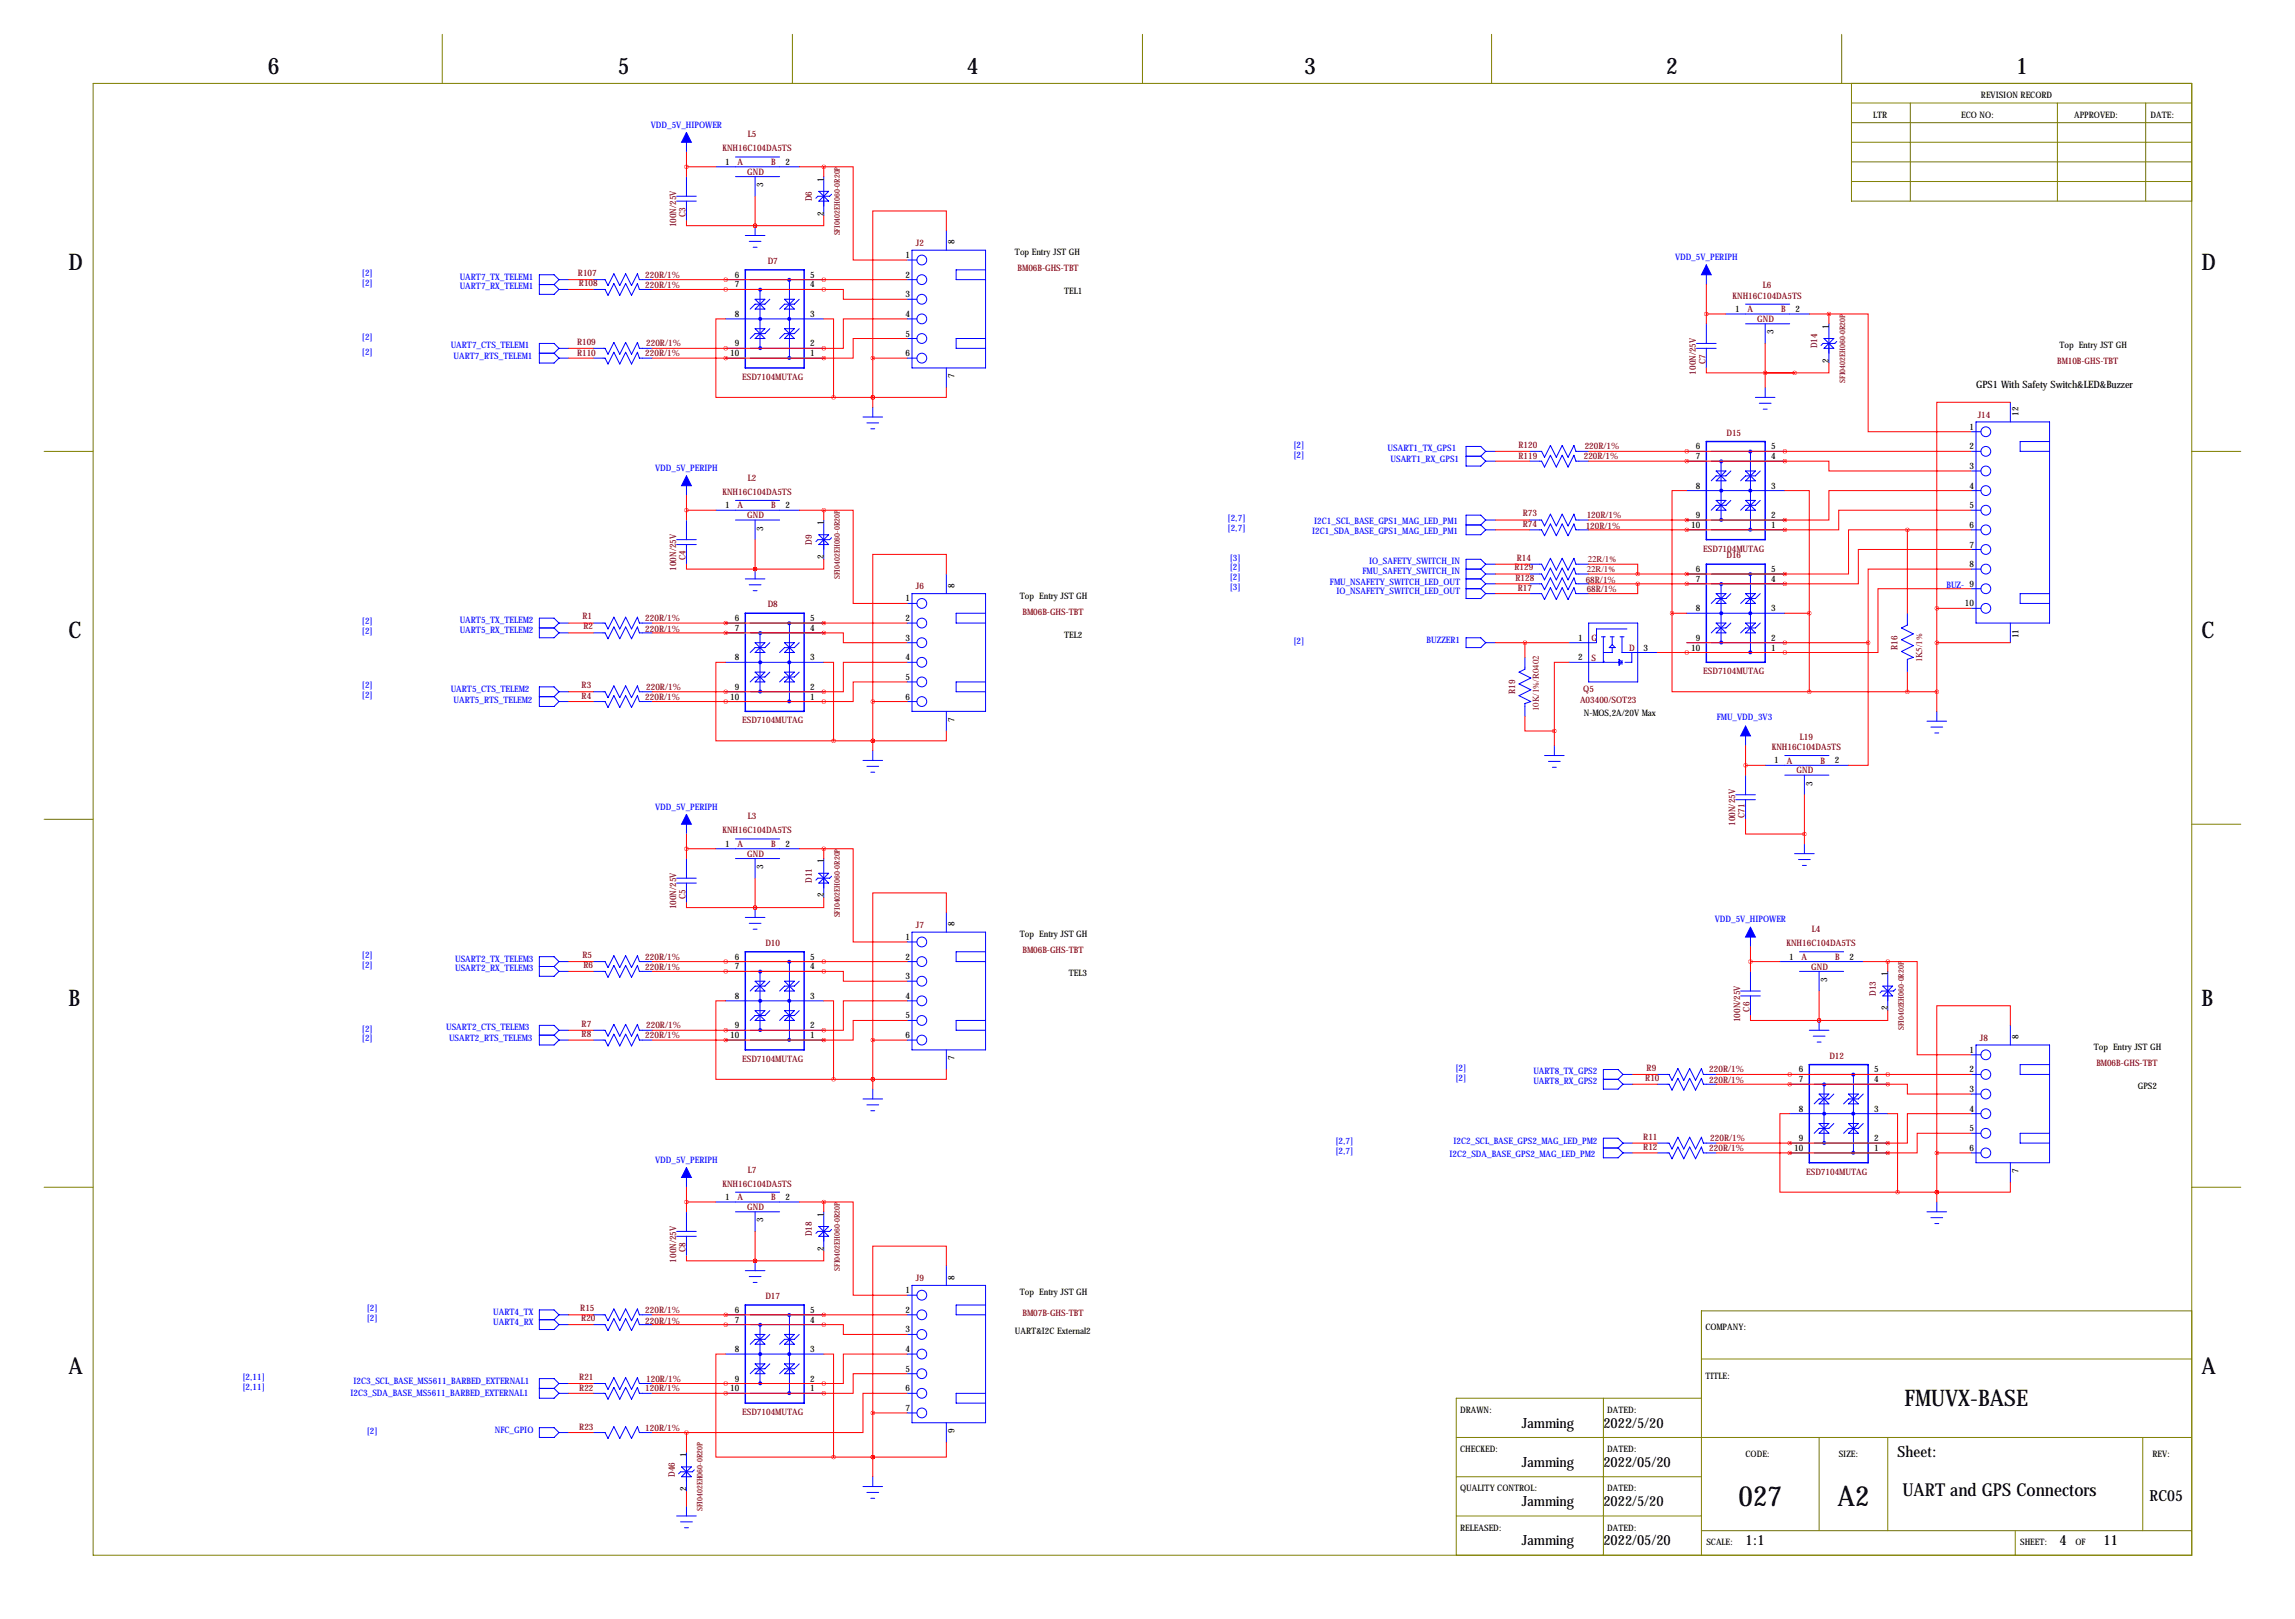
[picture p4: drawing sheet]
<svg xmlns="http://www.w3.org/2000/svg" width="594mm" height="419mm" viewBox="0 0 594 419" stroke-linecap="round" stroke-linejoin="round" font-family="sans-serif">
<defs><g id="words">
<g font-size="7.3">
<text x="450.3" y="389.9">027</text>
<text x="475.9" y="389.9">A2</text>
</g>
<g font-size="5.9">
<text x="69.3" y="19.1">6</text>
<text x="160" y="19.1">5</text>
<text x="250.4" y="19.1">4</text>
<text x="337.8" y="19.1">3</text>
<text x="431.5" y="19.1">2</text>
<text x="522.2" y="19.1">1</text>
<text x="17.8" y="69.9">D</text>
<text x="570.2" y="69.9">D</text>
<text x="17.8" y="165.1">C</text>
<text x="570.2" y="165.1">C</text>
<text x="17.8" y="260.4">B</text>
<text x="570.2" y="260.4">B</text>
<text x="17.8" y="355.6">A</text>
<text x="570.2" y="355.6">A</text>
<text x="493.3" y="364">FMUVX-BASE</text>
</g>
<text font-size="4.6" x="492.8" y="387.3">UART and GPS Connectors</text>
<g font-size="4">
<text x="491.5" y="377.2">Sheet:</text>
<text x="556.8" y="388.5">RC05</text>
</g>
<g font-size="3.6">
<text x="394.2" y="369.6">Jamming</text>
<text x="415.3" y="369.6">2022/5/20</text>
<text x="394.2" y="379.7">Jamming</text>
<text x="415.3" y="379.7">2022/05/20</text>
<text x="394.2" y="389.9">Jamming</text>
<text x="415.3" y="389.9">2022/5/20</text>
<text x="394.2" y="400.1">Jamming</text>
<text x="415.3" y="400.1">2022/05/20</text>
<text x="452.1" y="400.1">1:1</text>
<text x="533.4" y="400.1">4</text>
<text x="544.8" y="400.1">11</text>
</g>
<text font-size="2.6" x="511.8" y="100.3">GPS1 With Safety Switch&amp;LED&amp;Buzzer</text>
<g font-size="2.3">
<text x="513.1" y="25.4">REVISION RECORD</text>
<text x="485.1" y="30.5">LTR</text>
<text x="508" y="30.5">ECO NO:</text>
<text x="537.2" y="30.5">APPROVED:</text>
<text x="557" y="30.5">DATE:</text>
<text x="187.8" y="42.7">1</text>
<text x="203.5" y="42.7">2</text>
<text x="213.4" y="47" transform="rotate(-90 213.4 47)">1</text>
<text x="197.7" y="48.4" transform="rotate(-90 197.7 48.4)">3</text>
<text x="213.4" y="55.8" transform="rotate(-90 213.4 55.8)">2</text>
<text x="247.2" y="63.2" transform="rotate(-90 247.2 63.2)">8</text>
<text x="190.3" y="71.9">6</text>
<text x="209.8" y="71.9">5</text>
<text x="234.5" y="66.8">1</text>
<text x="234.5" y="71.9">2</text>
<text x="262.9" y="66">Top Entry JST GH</text>
<text x="190.3" y="74.4">7</text>
<text x="209.8" y="74.4">4</text>
<text x="234.5" y="77">3</text>
<text x="275.6" y="76.2">TEL1</text>
<text x="190.3" y="82">8</text>
<text x="209.8" y="82">3</text>
<text x="234.5" y="82">4</text>
<text x="449.4" y="80.8">1</text>
<text x="465.1" y="80.8">2</text>
<text x="190.3" y="89.7">9</text>
<text x="209.8" y="89.7">2</text>
<text x="234.5" y="87.1">5</text>
<text x="459.3" y="86.5" transform="rotate(-90 459.3 86.5)">3</text>
<text x="473.7" y="85.1" transform="rotate(-90 473.7 85.1)">1</text>
<text x="189.1" y="92.2">10</text>
<text x="209.8" y="92.2">1</text>
<text x="234.5" y="92.2">6</text>
<text x="473.7" y="93.9" transform="rotate(-90 473.7 93.9)">2</text>
<text x="533.4" y="90.2">Top Entry JST GH</text>
<text x="247.2" y="98" transform="rotate(-90 247.2 98)">7</text>
<text x="522.8" y="107.7" transform="rotate(-90 522.8 107.7)">12</text>
<text x="510.1" y="111.3">1</text>
<text x="439.2" y="116.3">6</text>
<text x="439.2" y="118.9">7</text>
<text x="458.7" y="118.9">4</text>
<text x="458.7" y="116.3">5</text>
<text x="510.1" y="116.3">2</text>
<text x="510.1" y="121.4">3</text>
<text x="187.8" y="131.6">1</text>
<text x="203.5" y="131.6">2</text>
<text x="439.2" y="126.5">8</text>
<text x="458.7" y="126.5">3</text>
<text x="510.1" y="126.5">4</text>
<text x="510.1" y="131.6">5</text>
<text x="197.7" y="137.3" transform="rotate(-90 197.7 137.3)">3</text>
<text x="213.4" y="135.9" transform="rotate(-90 213.4 135.9)">1</text>
<text x="438.1" y="136.7">10</text>
<text x="439.2" y="134.1">9</text>
<text x="458.7" y="136.7">1</text>
<text x="458.7" y="134.1">2</text>
<text x="510.1" y="136.7">6</text>
<text x="510.1" y="141.7">7</text>
<text x="213.4" y="144.7" transform="rotate(-90 213.4 144.7)">2</text>
<text x="439.2" y="148.1">6</text>
<text x="458.7" y="148.1">5</text>
<text x="510.1" y="146.8">8</text>
<text x="234.5" y="155.7">1</text>
<text x="247.2" y="152.1" transform="rotate(-90 247.2 152.1)">8</text>
<text x="264.2" y="154.9">Top Entry JST GH</text>
<text x="439.2" y="150.6">7</text>
<text x="458.7" y="150.6">4</text>
<text x="190.3" y="160.8">6</text>
<text x="209.8" y="160.8">5</text>
<text x="234.5" y="160.8">2</text>
<text x="439.2" y="158.2">8</text>
<text x="458.7" y="158.2">3</text>
<text x="508.9" y="157">10</text>
<text x="190.3" y="163.3">7</text>
<text x="209.8" y="163.3">4</text>
<text x="234.5" y="165.9">3</text>
<text x="275.6" y="165.1">TEL2</text>
<text x="408.8" y="165.9">1</text>
<text x="439.2" y="165.9">9</text>
<text x="458.7" y="165.9">2</text>
<text x="522.8" y="165.2" transform="rotate(-90 522.8 165.2)">11</text>
<text x="190.3" y="170.9">8</text>
<text x="209.8" y="170.9">3</text>
<text x="234.5" y="170.9">4</text>
<text x="408.8" y="170.9">2</text>
<text x="425.7" y="168.4">3</text>
<text x="438.1" y="168.4">10</text>
<text x="458.7" y="168.4">1</text>
<text x="190.3" y="178.6">9</text>
<text x="209.8" y="178.6">2</text>
<text x="234.5" y="176">5</text>
<text x="189.1" y="181.1">10</text>
<text x="209.8" y="181.1">1</text>
<text x="234.5" y="181.1">6</text>
<text x="410.2" y="185.4">N-MOS,2A/20V Max</text>
<text x="247.2" y="186.9" transform="rotate(-90 247.2 186.9)">7</text>
<text x="459.6" y="197.6">1</text>
<text x="475.2" y="197.6">2</text>
<text x="469.5" y="203.4" transform="rotate(-90 469.5 203.4)">3</text>
<text x="187.8" y="219.2">1</text>
<text x="203.5" y="219.2">2</text>
<text x="197.7" y="225" transform="rotate(-90 197.7 225)">3</text>
<text x="213.4" y="223.5" transform="rotate(-90 213.4 223.5)">1</text>
<text x="213.4" y="232.3" transform="rotate(-90 213.4 232.3)">2</text>
<text x="247.2" y="239.8" transform="rotate(-90 247.2 239.8)">8</text>
<text x="234.5" y="243.3">1</text>
<text x="264.2" y="242.6">Top Entry JST GH</text>
<text x="190.3" y="248.4">6</text>
<text x="190.3" y="251">7</text>
<text x="209.8" y="251">4</text>
<text x="209.8" y="248.4">5</text>
<text x="234.5" y="248.4">2</text>
<text x="463.4" y="248.4">1</text>
<text x="479" y="248.4">2</text>
<text x="234.5" y="253.5">3</text>
<text x="276.9" y="252.7">TEL3</text>
<text x="473.3" y="254.2" transform="rotate(-90 473.3 254.2)">3</text>
<text x="489" y="252.7" transform="rotate(-90 489 252.7)">1</text>
<text x="190.3" y="258.6">8</text>
<text x="209.8" y="258.6">3</text>
<text x="234.5" y="258.6">4</text>
<text x="234.5" y="263.7">5</text>
<text x="489" y="261.5" transform="rotate(-90 489 261.5)">2</text>
<text x="189.1" y="268.7">10</text>
<text x="190.3" y="266.2">9</text>
<text x="209.8" y="268.7">1</text>
<text x="209.8" y="266.2">2</text>
<text x="234.5" y="268.7">6</text>
<text x="522.8" y="269" transform="rotate(-90 522.8 269)">8</text>
<text x="247.2" y="274.5" transform="rotate(-90 247.2 274.5)">7</text>
<text x="510.1" y="272.5">1</text>
<text x="542.3" y="271.8">Top Entry JST GH</text>
<text x="465.9" y="277.6">6</text>
<text x="465.9" y="280.2">7</text>
<text x="485.4" y="280.2">4</text>
<text x="485.4" y="277.6">5</text>
<text x="510.1" y="277.6">2</text>
<text x="553.7" y="281.9">GPS2</text>
<text x="465.9" y="287.8">8</text>
<text x="485.4" y="287.8">3</text>
<text x="510.1" y="282.7">3</text>
<text x="510.1" y="287.8">4</text>
<text x="510.1" y="292.9">5</text>
<text x="464.7" y="297.9">10</text>
<text x="465.9" y="295.4">9</text>
<text x="485.4" y="297.9">1</text>
<text x="485.4" y="295.4">2</text>
<text x="510.1" y="297.9">6</text>
<text x="522.8" y="303.7" transform="rotate(-90 522.8 303.7)">7</text>
<text x="187.8" y="310.6">1</text>
<text x="203.5" y="310.6">2</text>
<text x="197.7" y="316.4" transform="rotate(-90 197.7 316.4)">3</text>
<text x="213.4" y="315" transform="rotate(-90 213.4 315)">1</text>
<text x="213.4" y="323.8" transform="rotate(-90 213.4 323.8)">2</text>
<text x="234.5" y="334.8">1</text>
<text x="247.2" y="331.2" transform="rotate(-90 247.2 331.2)">8</text>
<text x="264.2" y="335.3">Top Entry JST GH</text>
<text x="190.3" y="339.9">6</text>
<text x="209.8" y="339.9">5</text>
<text x="234.5" y="339.9">2</text>
<text x="190.3" y="342.4">7</text>
<text x="209.8" y="342.4">4</text>
<text x="234.5" y="344.9">3</text>
<text x="262.9" y="345.4">UART&amp;I2C External2</text>
<text x="441.7" y="344.2">COMPANY:</text>
<text x="190.3" y="350">8</text>
<text x="209.8" y="350">3</text>
<text x="234.5" y="350">4</text>
<text x="190.3" y="357.6">9</text>
<text x="209.8" y="357.6">2</text>
<text x="234.5" y="355.1">5</text>
<text x="441.7" y="356.9">TITLE:</text>
<text x="189.1" y="360.2">10</text>
<text x="209.8" y="360.2">1</text>
<text x="234.5" y="360.2">6</text>
<text x="234.5" y="365.3">7</text>
<text x="378.2" y="365.8">DRAWN:</text>
<text x="416.3" y="365.8">DATED:</text>
<text x="247.2" y="371" transform="rotate(-90 247.2 371)">9</text>
<text x="177.8" y="377.2" transform="rotate(-90 177.8 377.2)">1</text>
<text x="378.2" y="375.9">CHECKED:</text>
<text x="416.3" y="375.9">DATED:</text>
<text x="452.1" y="377.2">CODE:</text>
<text x="476.3" y="377.2">SIZE:</text>
<text x="557.5" y="377.2">REV:</text>
<text x="177.8" y="386" transform="rotate(-90 177.8 386)">2</text>
<text x="378.2" y="386.1">QUALITY CONTROL:</text>
<text x="416.3" y="386.1">DATED:</text>
<text x="378.2" y="396.2">RELEASED:</text>
<text x="416.3" y="396.2">DATED:</text>
<text x="442" y="400">SCALE:</text>
<text x="523.2" y="400">SHEET:</text>
<text x="537.6" y="400">OF</text>
</g>
<g font-size="2.3" fill="#00f">
<text x="168.6" y="33">VDD_5V_HIPOWER</text>
<text x="93.8" y="71.5">[2]</text>
<text x="433.9" y="67.3">VDD_5V_PERIPH</text>
<text x="93.8" y="74">[2]</text>
<text x="119.1" y="72.4">UART7_TX_TELEM1</text>
<text x="119.1" y="74.9">UART7_RX_TELEM1</text>
<text x="93.8" y="88">[2]</text>
<text x="93.8" y="91.8">[2]</text>
<text x="116.7" y="90.2">UART7_CTS_TELEM1</text>
<text x="117.5" y="93">UART7_RTS_TELEM1</text>
<text x="335.1" y="115.9">[2]</text>
<text x="335.1" y="118.5">[2]</text>
<text x="359.4" y="116.8">USART1_TX_GPS1</text>
<text x="360.2" y="119.6">USART1_RX_GPS1</text>
<text x="169.7" y="121.9">VDD_5V_PERIPH</text>
<text x="318" y="135">[2,7]</text>
<text x="318" y="137.5">[2,7]</text>
<text x="340.4" y="135.6">I2C1_SCL_BASE_GPS1_MAG_LED_PM1</text>
<text x="339.9" y="138.2">I2C1_SDA_BASE_GPS1_MAG_LED_PM1</text>
<text x="318.5" y="145.1">[3]</text>
<text x="318.5" y="147.7">[2]</text>
<text x="352.9" y="148.6">FMU_SAFETY_SWITCH_IN</text>
<text x="354.6" y="146.1">IO_SAFETY_SWITCH_IN</text>
<text x="318.5" y="152.7">[3]</text>
<text x="318.5" y="150.2">[2]</text>
<text x="344.5" y="151.4">FMU_NSAFETY_SWITCH_LED_OUT</text>
<text x="346.2" y="153.7">IO_NSAFETY_SWITCH_LED_OUT</text>
<text x="504.1" y="152.1">BUZ- 9</text>
<text x="93.8" y="161.6">[2]</text>
<text x="119.1" y="161.3">UART5_TX_TELEM2</text>
<text x="93.8" y="164.2">[2]</text>
<text x="119.1" y="163.8">UART5_RX_TELEM2</text>
<text x="335.1" y="166.7">[2]</text>
<text x="369.5" y="166.4">BUZZER1</text>
<text x="93.8" y="178.1">[2]</text>
<text x="116.7" y="179.1">UART5_CTS_TELEM2</text>
<text x="93.8" y="180.7">[2]</text>
<text x="117.5" y="181.9">UART5_RTS_TELEM2</text>
<text x="444.7" y="186.4">FMU_VDD_3V3</text>
<text x="169.7" y="209.5">VDD_5V_PERIPH</text>
<text x="444.2" y="238.8">VDD_5V_HIPOWER</text>
<text x="93.8" y="248">[2]</text>
<text x="93.8" y="250.5">[2]</text>
<text x="117.9" y="248.9">USART2_TX_TELEM3</text>
<text x="117.9" y="251.5">USART2_RX_TELEM3</text>
<text x="93.8" y="267">[2]</text>
<text x="93.8" y="269.6">[2]</text>
<text x="115.5" y="266.7">USART2_CTS_TELEM3</text>
<text x="116.3" y="269.5">USART2_RTS_TELEM3</text>
<text x="377" y="277.2">[2]</text>
<text x="377" y="279.7">[2]</text>
<text x="397.2" y="278.1">UART8_TX_GPS2</text>
<text x="397.2" y="280.7">UART8_RX_GPS2</text>
<text x="345.9" y="296.3">[2,7]</text>
<text x="345.9" y="298.8">[2,7]</text>
<text x="375.4" y="299.5">I2C2_SDA_BASE_GPS2_MAG_LED_PM2</text>
<text x="376.5" y="296.2">I2C2_SCL_BASE_GPS2_MAG_LED_PM2</text>
<text x="169.7" y="301">VDD_5V_PERIPH</text>
<text x="95" y="339.4">[2]</text>
<text x="95" y="342">[2]</text>
<text x="127.8" y="340.4">UART4_TX</text>
<text x="127.8" y="342.9">UART4_RX</text>
<text x="62.8" y="357.2">[2,11]</text>
<text x="62.8" y="359.8">[2,11]</text>
<text x="91.6" y="358.1">I2C3_SCL_BASE_MS5611_BARBED_EXTERNAL1</text>
<text x="90.8" y="361.4">I2C3_SDA_BASE_MS5611_BARBED_EXTERNAL1</text>
<text x="95" y="371.2">[2]</text>
<text x="128.2" y="370.8">NFC_GPIO</text>
</g>
<g font-size="2.3" fill="#800000">
<text x="193.7" y="35.6">L5</text>
<text x="187.1" y="39.2">KNH16C104DA5TS</text>
<text x="191" y="42.7">A</text>
<text x="193.5" y="45.3">GND</text>
<text x="199.7" y="42.7">B</text>
<text x="210.3" y="52.1" transform="rotate(-90 210.3 52.1)">D6</text>
<text x="175.1" y="58.8" transform="rotate(-90 175.1 58.8)">100N/25V</text>
<text x="177.5" y="56.1" transform="rotate(-90 177.5 56.1)">C3</text>
<text x="237.2" y="63.7">J2</text>
<text x="149.7" y="71.5">R107</text>
<text x="167.1" y="71.9">220R/1%</text>
<text x="198.8" y="68.3">D7</text>
<text x="263.6" y="70.2">BM06B-GHS-TBT</text>
<text x="150" y="74">R108</text>
<text x="167.1" y="74.7">220R/1%</text>
<text x="448.7" y="77.3">KNH16C104DA5TS</text>
<text x="456.6" y="74.7">L6</text>
<text x="452.6" y="80.8">A</text>
<text x="455.2" y="83.4">GND</text>
<text x="461.3" y="80.8">B</text>
<text x="149.5" y="89.2">R109</text>
<text x="167.4" y="89.7">220R/1%</text>
<text x="149.5" y="92">R110</text>
<text x="167.1" y="92.2">220R/1%</text>
<text x="441.7" y="94.2" transform="rotate(-90 441.7 94.2)">C7</text>
<text x="470.7" y="90.2" transform="rotate(-90 470.7 90.2)">D14</text>
<text x="532.8" y="94.3">BM10B-GHS-TBT</text>
<text x="192.2" y="98.4">ESD7104MUTAG</text>
<text x="439.3" y="96.9" transform="rotate(-90 439.3 96.9)">100N/25V</text>
<text x="447.2" y="112.8">D15</text>
<text x="512.2" y="108.1">J14</text>
<text x="393.3" y="118.7">R119</text>
<text x="393.3" y="115.9">R120</text>
<text x="410.2" y="118.9">220R/1%</text>
<text x="410.5" y="116.3">220R/1%</text>
<text x="193.7" y="124.5">L2</text>
<text x="187.1" y="128.1">KNH16C104DA5TS</text>
<text x="191" y="131.6">A</text>
<text x="199.7" y="131.6">B</text>
<text x="193.5" y="134.2">GND</text>
<text x="394.4" y="133.7">R73</text>
<text x="394.4" y="136.5">R74</text>
<text x="410.7" y="136.9">120R/1%</text>
<text x="411" y="134.1">120R/1%</text>
<text x="210.3" y="141" transform="rotate(-90 210.3 141)">D9</text>
<text x="441.2" y="142.8">ESD7104MUTAG</text>
<text x="175.1" y="147.7" transform="rotate(-90 175.1 147.7)">100N/25V</text>
<text x="177.5" y="145" transform="rotate(-90 177.5 145)">C4</text>
<text x="392.3" y="147.7">R129</text>
<text x="392.9" y="145.1">R14</text>
<text x="411" y="148.1">22R/1%</text>
<text x="411.2" y="145.5">22R/1%</text>
<text x="447.2" y="144.5">D16</text>
<text x="237.2" y="152.6">J6</text>
<text x="392.5" y="150.5">R128</text>
<text x="393.1" y="153">R17</text>
<text x="410.7" y="150.9">68R/1%</text>
<text x="411" y="153.2">68R/1%</text>
<text x="150.9" y="160.4">R1</text>
<text x="167.1" y="160.8">220R/1%</text>
<text x="198.8" y="157.2">D8</text>
<text x="264.9" y="159.1">BM06B-GHS-TBT</text>
<text x="151.1" y="162.9">R2</text>
<text x="167.1" y="163.6">220R/1%</text>
<text x="412.2" y="165.9">G</text>
<text x="412.2" y="171">S</text>
<text x="422" y="168.4">D</text>
<text x="491.5" y="168.2" transform="rotate(-90 491.5 168.2)">R16</text>
<text x="497.9" y="171.5" transform="rotate(-90 497.9 171.5)">1K5/1%</text>
<text x="150.6" y="178.1">R3</text>
<text x="167.4" y="178.6">220R/1%</text>
<text x="392.4" y="179.6" transform="rotate(-90 392.4 179.6)">R19</text>
<text x="410.1" y="179.1">Q5</text>
<text x="441.2" y="174.6">ESD7104MUTAG</text>
<text x="150.6" y="180.9">R4</text>
<text x="167.1" y="181.1">220R/1%</text>
<text x="398.6" y="184.1" transform="rotate(-90 398.6 184.1)">10K/1%/R0402</text>
<text x="409.2" y="182">A03400/SOT23</text>
<text x="192.2" y="187.3">ESD7104MUTAG</text>
<text x="466.2" y="191.5">L19</text>
<text x="458.9" y="194.1">KNH16C104DA5TS</text>
<text x="462.8" y="197.7">A</text>
<text x="471.5" y="197.7">B</text>
<text x="465.3" y="200.2">GND</text>
<text x="187.1" y="215.7">KNH16C104DA5TS</text>
<text x="193.7" y="212.1">L3</text>
<text x="449.4" y="213.8" transform="rotate(-90 449.4 213.8)">100N/25V</text>
<text x="451.9" y="211.6" transform="rotate(-90 451.9 211.6)">C71</text>
<text x="191" y="219.2">A</text>
<text x="193.5" y="221.8">GND</text>
<text x="199.7" y="219.2">B</text>
<text x="177.5" y="232.6" transform="rotate(-90 177.5 232.6)">C5</text>
<text x="210.3" y="228.6" transform="rotate(-90 210.3 228.6)">D11</text>
<text x="175.1" y="235.4" transform="rotate(-90 175.1 235.4)">100N/25V</text>
<text x="198.2" y="244.9">D10</text>
<text x="237.2" y="240.2">J7</text>
<text x="462.7" y="244.9">KNH16C104DA5TS</text>
<text x="469.3" y="241.3">L4</text>
<text x="150.9" y="248">R5</text>
<text x="151.1" y="250.5">R6</text>
<text x="167.1" y="248.4">220R/1%</text>
<text x="167.1" y="251.2">220R/1%</text>
<text x="264.9" y="246.7">BM06B-GHS-TBT</text>
<text x="466.6" y="248.5">A</text>
<text x="469.1" y="251">GND</text>
<text x="475.3" y="248.5">B</text>
<text x="485.9" y="257.8" transform="rotate(-90 485.9 257.8)">D13</text>
<text x="453.1" y="261.9" transform="rotate(-90 453.1 261.9)">C6</text>
<text x="150.6" y="265.8">R7</text>
<text x="150.6" y="268.6">R8</text>
<text x="167.1" y="268.7">220R/1%</text>
<text x="167.4" y="266.2">220R/1%</text>
<text x="450.7" y="264.6" transform="rotate(-90 450.7 264.6)">100N/25V</text>
<text x="512.8" y="269.4">J8</text>
<text x="192.2" y="274.9">ESD7104MUTAG</text>
<text x="473.8" y="274.1">D12</text>
<text x="543" y="275.9">BM06B-GHS-TBT</text>
<text x="426.1" y="279.7">R10</text>
<text x="426.5" y="277.2">R9</text>
<text x="442.7" y="277.6">220R/1%</text>
<text x="442.7" y="280.4">220R/1%</text>
<text x="425.6" y="295">R11</text>
<text x="425.6" y="297.8">R12</text>
<text x="442.7" y="297.9">220R/1%</text>
<text x="443" y="295.4">220R/1%</text>
<text x="193.7" y="303.5">L7</text>
<text x="467.8" y="304.1">ESD7104MUTAG</text>
<text x="187.1" y="307.2">KNH16C104DA5TS</text>
<text x="191" y="310.7">A</text>
<text x="199.7" y="310.7">B</text>
<text x="193.5" y="313.2">GND</text>
<text x="210.3" y="320" transform="rotate(-90 210.3 320)">D18</text>
<text x="175.1" y="326.8" transform="rotate(-90 175.1 326.8)">100N/25V</text>
<text x="177.5" y="324.1" transform="rotate(-90 177.5 324.1)">C8</text>
<text x="237.2" y="331.6">J9</text>
<text x="150.3" y="339.4">R15</text>
<text x="150.6" y="342">R20</text>
<text x="167.1" y="339.9">220R/1%</text>
<text x="198.2" y="336.3">D17</text>
<text x="264.9" y="340.7">BM07B-GHS-TBT</text>
<text x="167.1" y="342.6">220R/1%</text>
<text x="150" y="357.2">R21</text>
<text x="167.4" y="357.6">120R/1%</text>
<text x="150" y="360">R22</text>
<text x="167.1" y="360.2">120R/1%</text>
<text x="150" y="370.2">R23</text>
<text x="167.1" y="370.3">120R/1%</text>
<text x="192.2" y="366.4">ESD7104MUTAG</text>
<text x="174.8" y="382.3" transform="rotate(-90 174.8 382.3)">D46</text>
</g>
<g font-size="2" fill="#800000">
<text x="217.5" y="61" transform="rotate(-90 217.5 61)">SFI0402EH060-0R20P</text>
<text x="477.9" y="99.1" transform="rotate(-90 477.9 99.1)">SFI0402EH060-0R20P</text>
<text x="217.5" y="149.9" transform="rotate(-90 217.5 149.9)">SFI0402EH060-0R20P</text>
<text x="217.5" y="237.5" transform="rotate(-90 217.5 237.5)">SFI0402EH060-0R20P</text>
<text x="493.1" y="266.7" transform="rotate(-90 493.1 266.7)">SFI0402EH060-0R20P</text>
<text x="217.5" y="328.9" transform="rotate(-90 217.5 328.9)">SFI0402EH060-0R20P</text>
<text x="182" y="391.2" transform="rotate(-90 182 391.2)">SFI0402EH060-0R20P</text>
</g>
</g></defs>
<g fill="none" stroke="#808000" stroke-width=".26">
<path d="M114.6 8.9v12.7M205.2 8.9v12.7M295.9 8.9v12.7M386.3 8.9v12.7M477 8.9v12.7M24.1 21.6h543.6v381h-543.6zM479.6 21.6v30.5h88.1M479.6 36.8h88.1M479.6 26.7h88.1M479.6 31.8h88.1M494.8 26.7v25.4M532.9 26.7v25.4"/>
<path d="M555.8 26.7v25.4M479.6 41.9h88.1M479.6 47h88.1M11.4 116.8h12.7M567.7 116.8h12.7M11.4 212.1h12.7M567.7 213.4h12.7M11.4 307.3h12.7M567.7 307.3h12.7M567.7 339.3h-127v63.3M440.7 351.8h127M377.2 372.1h190.5"/>
<path d="M415.3 361.9v40.7M440.7 361.9h-63.5v40.7M471.2 372.1v24.1M488.9 372.1v24.1M555 372.1v24.1M377.2 382.3h63.5M377.2 392.4h63.5M440.7 396.2h127M522 396.2v6.4"/>
</g>
<g fill="none" stroke="#00f" stroke-width=".26">
<path d="M177.8 34.3v5.1M175.3 50.8h5M175.3 52.1h5M177.8 45.7v5.1M177.8 52.1v5M185.4 43.2h21.6M190.5 45.7h11.4M190.5 40.6h11.4M195.6 45.7v5.1M195.6 58.4v2.6M212.1 49.5l2.5 2.6h-2.5l2.5-2.6zM213.4 45.7v10.2"/>
<path d="M215.4 50.3l-.5 .5h-3.1l-.5 .5M245.1 59.7v5.1M139.7 73.7h3.8M143.5 73.7l1.3 1.2M144.8 72.4h2.5M144.8 74.9h2.5M144.8 72.4l-1.3-1.3h-3.8v5.1h3.8l1.3-1.3M144.8 72.4l-1.3 1.3M153.7 72.4h3l.8 1.5 1.5-3 1.5 3 1.6-3 1.5 3 1.5-3 .5 1.5h3.3M153.7 74.9h3l.8 1.6 1.5-3.1 1.5 3.1 1.6-3.1 1.5 3.1 1.5-3.1 .5 1.5h3.3M188 72.4h5M188 74.9h5"/>
<path d="M193 61h5.1M194.1 62.5h3M194.3 72.4h19.1M194.3 74.9h19.1M195.1 64h1M195.6 77.5h2.5l-2.5 2.5h2.5zM196.8 74.9v15.3M199.4 77.5l-1.3 1.2h-2.5l-1.3 1.3M203.2 77.5h2.5l-2.5 2.5h2.5zM204.5 72.4v20.3M207 77.5l-1.3 1.2h-2.5l-1.3 1.3M234.9 72.4h2.6"/>
<path d="M234.9 67.3h2.6M234.9 77.5h2.6M236.2 64.8h19.1v30.4h-19.1zM255.3 69.9h-7.7v2.5h7.7M442 68.6v5.1M452.1 78.7h11.4M139.7 91.4h3.8M143.5 91.4l1.3 1.3M144.8 90.2h2.5M144.8 92.7h2.5M144.8 90.2l-1.3-1.3h-3.8v5.1h3.8l1.3-1.3M144.8 90.2l-1.3 1.2"/>
<path d="M153.7 90.2h3l.8 1.5 1.5-3.1 1.5 3.1 1.6-3.1 1.5 3.1 1.5-3.1 .5 1.6h3.3M153.7 92.7h3l.8 1.5 1.5-3 1.5 3 1.6-3 1.5 3 1.5-3 .5 1.5h3.3M188 90.2h5M188 82.6h25.4M188 92.7h5M194.3 90.2h19.1M194.3 92.7h19.1M195.6 85.1h2.5l-2.5 2.5h2.5zM199.4 85.1l-1.3 1.3h-2.5l-1.3 1.2M203.2 85.1h2.5l-2.5 2.5h2.5zM207 85.1l-1.3 1.3h-2.5l-1.3 1.2M234.9 87.6h2.6"/>
<path d="M234.9 82.6h2.6M234.9 92.7h2.6M245.1 95.2v5.1M255.3 87.6h-7.7v2.6h7.7M439.4 90.2h5.1M439.4 88.9h5.1M442 83.8v5.1M442 90.2v5M447 81.3h21.6M452.1 83.8h11.4M457.2 83.8v5.1M472.4 87.6h2.6l-2.6 2.6h2.6z"/>
<path d="M473.7 83.8v10.2M475.7 88.4l-.5 .5h-3l-.5 .5M223.5 107.9h5.1M224.5 109.5h3.1M225.6 111h1M226.1 105.4v2.5M379.7 118.1h3.8M383.5 118.1l1.3 1.3M384.8 119.4h2.5M384.8 116.8h2.5M384.8 116.8l-1.3 1.3M384.8 116.8l-1.3-1.2h-3.8v5h3.8l1.3-1.2"/>
<path d="M396.2 119.4h3.1l.7 1.5 1.6-3 1.5 3 1.5-3 1.5 3 1.6-3 .5 1.5h3.3M396.2 116.8h3.1l.7 1.6 1.6-3.1 1.5 3.1 1.5-3.1 1.5 3.1 1.6-3.1 .5 1.5h3.3M436.9 119.4h5.1M436.9 116.8h5.1M443.2 119.4h19.1M443.2 116.8h19.1M445.8 119.4v15.2M453.4 116.8v20.4M454.7 102.9h5M455.7 104.4h3M456.7 105.9h1M457.2 100.3v2.6"/>
<path d="M510.5 116.8h2.6M510.5 111.8h2.6M511.8 109.2h19.1v52.1h-19.1zM520.7 104.1v5.1M530.9 114.3h-7.7v2.5h7.7M175.3 139.7h5M177.8 123.2v5.1M177.8 134.6v5.1M185.4 132.1h21.6M190.5 134.6h11.4M190.5 129.5h11.4M195.6 134.6v5.1"/>
<path d="M212.1 138.4l2.5 2.6h-2.5l2.5-2.6zM213.4 134.6v10.2M215.4 139.2l-.5 .5h-3.1l-.5 .5M379.7 135.9h3.8M383.5 135.9l1.3 1.3M384.8 134.6h2.5M384.8 134.6l-1.3-1.3h-3.8v5.1h3.8l1.3-1.2M384.8 137.2h2.5M384.8 134.6l-1.3 1.3M396.2 134.6h3.1l.7 1.5 1.6-3 1.5 3 1.5-3 1.5 3 1.6-3 .5 1.5h3.3M396.2 137.2h3.1l.7 1.5 1.6-3.1 1.5 3.1 1.5-3.1 1.5 3.1 1.6-3.1 .5 1.6h3.3M436.9 134.6h5.1"/>
<path d="M436.9 137.2h5.1M436.9 127h25.4M443.2 134.6h19.1M443.2 137.2h19.1M444.5 129.5h2.5l-2.5 2.6h2.5zM444.5 121.9h2.5l-2.5 2.6h2.5zM448.3 121.9l-1.3 1.3h-2.5l-1.3 1.3M448.3 129.5l-1.3 1.3h-2.5l-1.3 1.3M452.1 129.5h2.6l-2.6 2.6h2.6zM452.1 121.9h2.6l-2.6 2.6h2.6zM455.9 121.9l-1.2 1.3h-2.6l-1.3 1.3M455.9 129.5l-1.2 1.3h-2.6l-1.3 1.3"/>
<path d="M510.5 132.1h2.6M510.5 137.2h2.6M510.5 121.9h2.6M510.5 127h2.6M175.3 141h5M177.8 141v5.1M193 149.9h5.1M194.1 151.4h3M195.1 152.9h1M195.6 147.3v2.6M234.9 156.2h2.6M236.2 153.7h19.1v30.4h-19.1z"/>
<path d="M245.1 148.6v5.1M255.3 158.8h-7.7v2.5h7.7M379.7 147.3h3.8M379.7 152.4h3.8M379.7 149.9h3.8M383.5 152.4l1.3 1.3M383.5 149.9l1.3 1.2M383.5 147.3l1.3 1.3M384.8 153.7h2.5M384.8 151.1h2.5M384.8 148.6h2.5M384.8 146.1h2.5"/>
<path d="M384.8 146.1l-1.3-1.3h-3.8v10.1h3.8l1.3-1.2M384.8 146.1l-1.3 1.2M384.8 151.1l-1.3 1.3M384.8 148.6l-1.3 1.3M396.2 153.7h3.1l.7 1.5 1.6-3.1 1.5 3.1 1.5-3.1 1.5 3.1 1.6-3.1 .5 1.6h3.3M396.2 151.1h3.1l.7 1.6 1.6-3.1 1.5 3.1 1.5-3.1 1.5 3.1 1.6-3.1 .5 1.5h3.3M396.2 148.6h3.1l.7 1.5 1.6-3 1.5 3 1.5-3 1.5 3 1.6-3 .5 1.5h3.3M396.2 146.1h3.1l.7 1.5 1.6-3.1 1.5 3.1 1.5-3.1 1.5 3.1 1.6-3.1 .5 1.6h3.3M436.9 158.8h25.4M436.9 151.1h5.1M436.9 148.6h5.1M443.2 151.1h19.1"/>
<path d="M443.2 148.6h19.1M444.5 153.7h2.5l-2.5 2.5h2.5zM445.8 151.1v15.3M448.3 153.7l-1.3 1.2h-2.5l-1.3 1.3M452.1 153.7h2.6l-2.6 2.5h2.6zM453.4 148.6v20.3M455.9 153.7l-1.2 1.2h-2.6l-1.3 1.3M494 158.8v3l-1.5 .8 3.1 1.5-3.1 1.5 3.1 1.5-3.1 1.6 3.1 1.5-1.6 .5v3.3M510.5 142.2h2.6M510.5 147.3h2.6M510.5 152.4h2.6M510.5 157.5h2.6"/>
<path d="M530.9 153.7h-7.7v2.5h7.7M139.7 162.6h3.8M143.5 162.6l1.3 1.2M144.8 161.3h2.5M144.8 179.1h2.5M144.8 163.8h2.5M144.8 161.3l-1.3 1.3M144.8 161.3l-1.3-1.3h-3.8v5.1h3.8l1.3-1.3M144.8 179.1l-1.3-1.3h-3.8v5.1h3.8l1.3-1.3M144.8 179.1l-1.3 1.2M153.7 161.3h3l.8 1.5 1.5-3 1.5 3 1.6-3 1.5 3 1.5-3 .5 1.5h3.3M153.7 179.1h3l.8 1.5 1.5-3.1 1.5 3.1 1.6-3.1 1.5 3.1 1.5-3.1 .5 1.6h3.3"/>
<path d="M153.7 163.8h3l.8 1.6 1.5-3.1 1.5 3.1 1.6-3.1 1.5 3.1 1.5-3.1 .5 1.5h3.3M188 161.3h5M188 179.1h5M188 171.4h25.4M188 163.8h5M194.3 161.3h19.1M194.3 179.1h19.1M194.3 163.8h19.1M195.6 174h2.5l-2.5 2.5h2.5zM195.6 166.4h2.5l-2.5 2.5h2.5zM196.8 163.8v15.3M199.4 166.4l-1.3 1.2h-2.5l-1.3 1.3"/>
<path d="M199.4 174l-1.3 1.3h-2.5l-1.3 1.2M203.2 174h2.5l-2.5 2.5h2.5zM203.2 166.4h2.5l-2.5 2.5h2.5zM204.5 161.3v20.3M207 166.4l-1.3 1.2h-2.5l-1.3 1.3M207 174l-1.3 1.3h-2.5l-1.3 1.2M234.9 161.3h2.6M234.9 176.5h2.6M234.9 166.4h2.6M234.9 171.4h2.6M255.3 176.5h-7.7v2.6h7.7M379.7 165.1h3.8l1.3 1.3-1.3 1.2h-3.8z"/>
<path d="M384.8 166.4h2.5M395 170.2v3l-1.6 .8 3.1 1.5-3.1 1.5 3.1 1.6-3.1 1.5 3.1 1.5-1.5 .5v3.3M406.4 171.4h13.7M411.5 161.3h12.7v15.2h-12.7zM414.8 164.8h1M415.3 171.2h.1M415.3 164.8v6.6M416.8 167.6l.8-.7 .7 .7zM417.1 164.8h1M417.6 167.6v1.3h-2.3M417.6 164.8v2.1M419.4 170.7l.7 .7-.7 .8z"/>
<path d="M419.6 164.8h1M420.1 164.8v4.1h9.2M420.1 170.9v1.1M421.4 162.8h-7.9v3.6h-7.1M422.7 168.9v2.5h-1.8M436.9 166.4h5.1M436.9 168.9h5.1M443.2 166.4h19.1M443.2 168.9h19.1M444.5 161.3h2.5l-2.5 2.5h2.5zM448.3 161.3l-1.3 1.3h-2.5l-1.3 1.2M452.1 161.3h2.6l-2.6 2.5h2.6z"/>
<path d="M455.9 161.3l-1.2 1.3h-2.6l-1.3 1.2M520.7 161.3v5.1M139.7 180.3h3.8M143.5 180.3l1.3 1.3M144.8 181.6h2.5M153.7 181.6h3l.8 1.5 1.5-3 1.5 3 1.6-3 1.5 3 1.5-3 .5 1.5h3.3M188 181.6h5M194.3 181.6h19.1M223.5 196.8h5.1M224.5 198.4h3.1M225.6 199.9h1M226.1 194.3v2.5"/>
<path d="M234.9 181.6h2.6M245.1 184.1v5.1M400 195.6h5.1M401.1 197.1h3M402.1 198.6h1M402.6 193v2.6M452.1 188v5M457.2 198.1h21.6M462.3 195.6h11.4M499.1 186.7h5.1M500.1 188.2h3.1M501.1 189.7h1.1"/>
<path d="M501.6 184.1v2.6M177.8 210.8v5.1M185.4 219.7h21.6M190.5 217.2h11.4M449.6 207h5.1M449.6 205.7h5.1M452.1 200.7v5M452.1 207v5.1M462.3 200.7h11.4M467.4 200.7v5M467.4 218.4v2.6M175.3 227.3h5"/>
<path d="M175.3 228.6h5M177.8 222.2v5.1M177.8 228.6v5.1M190.5 222.2h11.4M193 237.5h5.1M194.1 239h3M195.6 222.2v5.1M195.6 234.9v2.6M212.1 226.1l2.5 2.5h-2.5l2.5-2.5zM213.4 222.2v10.2M215.4 226.8l-.5 .5h-3.1l-.5 .5M245.1 236.2v5.1"/>
<path d="M464.8 221h5.1M465.8 222.5h3.1M466.9 224h1M139.7 250.2h3.8M143.5 250.2l1.3 1.3M144.8 248.9h2.5M144.8 251.5h2.5M144.8 248.9l-1.3-1.3h-3.8v5.1h3.8l1.3-1.2M144.8 248.9l-1.3 1.3M153.7 248.9h3l.8 1.5 1.5-3 1.5 3 1.6-3 1.5 3 1.5-3 .5 1.5h3.3M153.7 251.5h3l.8 1.5 1.5-3.1 1.5 3.1 1.6-3.1 1.5 3.1 1.5-3.1 .5 1.6h3.3M188 248.9h5"/>
<path d="M188 259.1h25.4M188 251.5h5M194.3 248.9h19.1M194.3 251.5h19.1M195.1 240.5h1M195.6 254h2.5l-2.5 2.5h2.5zM196.8 251.5v15.2M199.4 254l-1.3 1.3h-2.5l-1.3 1.2M203.2 254h2.5l-2.5 2.5h2.5zM204.5 248.9v20.3M207 254l-1.3 1.3h-2.5l-1.3 1.2M234.9 248.9h2.6"/>
<path d="M234.9 243.8h2.6M234.9 254h2.6M234.9 259.1h2.6M236.2 241.3h19.1v30.5h-19.1zM255.3 246.4h-7.7v2.5h7.7M450.8 256.5h5.1M450.8 257.8h5.1M453.4 240v5.1M453.4 251.5v5M453.4 257.8v5.1M461 248.9h21.6M466.1 246.4h11.4"/>
<path d="M466.1 251.5h11.4M471.2 251.5v5M487.7 255.3h2.5l-2.5 2.5h2.5zM488.9 251.5v10.1M491 256l-.5 .5h-3.1l-.5 .5M139.7 268h3.8M143.5 268l1.3 1.2M144.8 266.7h2.5M144.8 269.2h2.5M144.8 266.7l-1.3-1.3h-3.8v5.1h3.8l1.3-1.3M144.8 266.7l-1.3 1.3M153.7 266.7h3l.8 1.5 1.5-3 1.5 3 1.6-3 1.5 3 1.5-3 .5 1.5h3.3"/>
<path d="M153.7 269.2h3l.8 1.6 1.5-3.1 1.5 3.1 1.6-3.1 1.5 3.1 1.5-3.1 .5 1.5h3.3M188 266.7h5M188 269.2h5M194.3 266.7h19.1M194.3 269.2h19.1M195.6 261.6h2.5l-2.5 2.6h2.5zM199.4 261.6l-1.3 1.3h-2.5l-1.3 1.3M203.2 261.6h2.5l-2.5 2.6h2.5zM207 261.6l-1.3 1.3h-2.5l-1.3 1.3M234.9 264.2h2.6M234.9 269.2h2.6M245.1 271.8v5.1"/>
<path d="M255.3 264.2h-7.7v2.5h7.7M415.3 279.4h3.8M419.1 279.4l1.3 1.3M420.4 278.1h2.5M420.4 278.1l-1.3-1.2h-3.8v5h3.8l1.3-1.2M420.4 278.1l-1.3 1.3M429.3 278.1h3l.8 1.6 1.5-3.1 1.5 3.1 1.5-3.1 1.6 3.1 1.5-3.1 .5 1.5h3.3M463.5 278.1h5.1M468.6 266.7h5.1M469.6 268.2h3.1M469.9 278.1h19M470.7 269.7h1"/>
<path d="M471.2 264.2v2.5M480.1 278.1v20.3M510.5 278.1h2.6M510.5 273h2.6M511.8 270.5h19.1v30.5h-19.1zM520.7 265.4v5.1M530.9 275.6h-7.7v2.5h7.7M223.5 284.5h5.1M224.5 286h3.1M225.6 287.5h1M226.1 281.9v2.6M415.3 297.2h3.8"/>
<path d="M419.1 297.2l1.3 1.2M420.4 295.9h2.5M420.4 298.4h2.5M420.4 280.7h2.5M420.4 295.9l-1.3-1.3h-3.8v5.1h3.8l1.3-1.3M420.4 295.9l-1.3 1.3M429.3 295.9h3l.8 1.5 1.5-3 1.5 3 1.5-3 1.6 3 1.5-3 .5 1.5h3.3M429.3 298.4h3l.8 1.6 1.5-3.1 1.5 3.1 1.5-3.1 1.6 3.1 1.5-3.1 .5 1.5h3.3M429.3 280.7h3l.8 1.5 1.5-3.1 1.5 3.1 1.5-3.1 1.6 3.1 1.5-3.1 .5 1.6h3.3M463.5 295.9h5.1M463.5 288.3h25.4M463.5 298.4h5.1"/>
<path d="M463.5 280.7h5.1M469.9 295.9h19M469.9 298.4h19M469.9 280.7h19M471.2 290.8h2.5l-2.5 2.6h2.5zM471.2 283.2h2.5l-2.5 2.6h2.5zM472.4 280.7v15.2M475 283.2l-1.3 1.3h-2.5l-1.3 1.3M475 290.8l-1.3 1.3h-2.5l-1.3 1.3M478.8 290.8h2.5l-2.5 2.6h2.5zM478.8 283.2h2.5l-2.5 2.6h2.5zM482.6 283.2l-1.3 1.3h-2.5l-1.3 1.3"/>
<path d="M482.6 290.8l-1.3 1.3h-2.5l-1.3 1.3M510.5 293.4h2.6M510.5 283.2h2.6M510.5 288.3h2.6M510.5 298.4h2.6M530.9 293.4h-7.7v2.5h7.7M175.3 318.8h5M177.8 302.3v5M177.8 313.7v5.1M185.4 311.1h21.6M190.5 313.7h11.4M190.5 308.6h11.4"/>
<path d="M195.6 313.7v5.1M212.1 317.5l2.5 2.5h-2.5l2.5-2.5zM213.4 313.7v10.1M215.4 318.3l-.5 .5h-3.1l-.5 .5M499.1 313.7h5.1M500.1 315.2h3.1M501.1 316.7h1.1M501.6 311.1v2.6M520.7 301v5.1M175.3 320h5M177.8 320v5.1M193 328.9h5.1"/>
<path d="M194.1 330.5h3M195.1 332h1M195.6 326.4v2.5M234.9 335.3h2.6M236.2 332.7h19.1v35.6h-19.1zM245.1 327.7v5M255.3 337.8h-7.7v2.6h7.7M139.7 341.6h3.8M139.7 359.4h3.8M143.5 341.6l1.3 1.3M143.5 359.4l1.3 1.3M144.8 340.4h2.5"/>
<path d="M144.8 342.9h2.5M144.8 358.1h2.5M144.8 340.4l-1.3-1.3h-3.8v5.1h3.8l1.3-1.3M144.8 358.1l-1.3-1.2h-3.8v5h3.8l1.3-1.2M144.8 340.4l-1.3 1.2M144.8 358.1l-1.3 1.3M153.7 340.4h3l.8 1.5 1.5-3.1 1.5 3.1 1.6-3.1 1.5 3.1 1.5-3.1 .5 1.6h3.3M153.7 342.9h3l.8 1.5 1.5-3 1.5 3 1.6-3 1.5 3 1.5-3 .5 1.5h3.3M153.7 358.1h3l.8 1.6 1.5-3.1 1.5 3.1 1.6-3.1 1.5 3.1 1.5-3.1 .5 1.5h3.3M188 340.4h5M188 342.9h5M188 358.1h5"/>
<path d="M188 350.5h25.4M194.3 340.4h19.1M194.3 342.9h19.1M194.3 358.1h19.1M195.6 345.4l2.5 2.6h-2.5l2.5-2.6zM195.6 353.1h2.5l-2.5 2.5h2.5zM196.8 342.9v15.2M199.4 345.4l-1.3 1.3h-2.5l-1.3 1.3M199.4 353.1l-1.3 1.2h-2.5l-1.3 1.3M203.2 353.1l2.5 2.5h-2.5l2.5-2.5zM203.2 345.4h2.5l-2.5 2.6h2.5zM204.5 340.4v20.3"/>
<path d="M207 345.4l-1.3 1.3h-2.5l-1.3 1.3M207 353.1l-1.3 1.2h-2.5l-1.3 1.3M234.9 340.4h2.6M234.9 345.4h2.6M234.9 355.6h2.6M234.9 350.5h2.6M139.7 369.6h3.8l1.3 1.2-1.3 1.3h-3.8zM144.8 360.7h2.5M144.8 370.8h2.5M153.7 360.7h3l.8 1.5 1.5-3 1.5 3 1.6-3 1.5 3 1.5-3 .5 1.5h3.3M153.7 370.8h3l.8 1.6 1.5-3.1 1.5 3.1 1.6-3.1 1.5 3.1 1.5-3.1 .5 1.5h3.3M176.5 379.7h2.6l-2.6 2.6h2.6z"/>
<path d="M177.8 375.9v10.2M188 360.7h5M194.3 360.7h19.1M234.9 360.7h2.6M234.9 365.8h2.6M245.1 368.3v5.1M255.3 360.7h-7.7v2.5h7.7M175.3 392.4h5M176.3 394h3M177.3 395.5h1M177.8 389.9v2.5M179.8 380.5l-.5 .5h-3l-.5 .5"/>
<path d="M223.5 384.8h5.1M224.5 386.3h3.1M225.6 387.9h1M226.1 382.3v2.5"/>
<circle cx="238.8" cy="72.4" r="1.27"/>
<circle cx="238.8" cy="77.5" r="1.27"/>
<circle cx="238.8" cy="67.3" r="1.27"/>
<circle cx="238.8" cy="87.6" r="1.27"/>
<circle cx="238.8" cy="92.7" r="1.27"/>
<circle cx="238.8" cy="82.5" r="1.27"/>
<circle cx="514.3" cy="116.8" r="1.27"/>
<circle cx="514.3" cy="111.8" r="1.27"/>
<circle cx="514.3" cy="132.1" r="1.27"/>
<circle cx="514.3" cy="121.9" r="1.27"/>
<circle cx="514.3" cy="137.2" r="1.27"/>
<circle cx="514.3" cy="127" r="1.27"/>
<circle cx="238.8" cy="156.2" r="1.27"/>
<circle cx="514.3" cy="157.5" r="1.27"/>
<circle cx="514.3" cy="142.2" r="1.27"/>
<circle cx="514.3" cy="147.3" r="1.27"/>
<circle cx="514.3" cy="152.4" r="1.27"/>
<circle cx="238.8" cy="161.3" r="1.27"/>
<circle cx="238.8" cy="176.5" r="1.27"/>
<circle cx="238.8" cy="166.4" r="1.27"/>
<circle cx="238.8" cy="171.4" r="1.27"/>
<circle cx="238.8" cy="181.6" r="1.27"/>
<circle cx="238.8" cy="259.1" r="1.27"/>
<circle cx="238.8" cy="254" r="1.27"/>
<circle cx="238.8" cy="248.9" r="1.27"/>
<circle cx="238.8" cy="243.8" r="1.27"/>
<circle cx="238.8" cy="269.2" r="1.27"/>
<circle cx="238.8" cy="264.2" r="1.27"/>
<circle cx="514.3" cy="273" r="1.27"/>
<circle cx="514.3" cy="278.1" r="1.27"/>
<circle cx="514.3" cy="293.4" r="1.27"/>
<circle cx="514.3" cy="298.4" r="1.27"/>
<circle cx="514.3" cy="288.3" r="1.27"/>
<circle cx="514.3" cy="283.2" r="1.27"/>
<circle cx="238.8" cy="335.3" r="1.27"/>
<circle cx="238.8" cy="355.6" r="1.27"/>
<circle cx="238.8" cy="340.4" r="1.27"/>
<circle cx="238.8" cy="350.5" r="1.27"/>
<circle cx="238.8" cy="345.4" r="1.27"/>
<circle cx="238.8" cy="365.8" r="1.27"/>
<circle cx="238.8" cy="360.7" r="1.27"/>
</g>
<path d="M193 69.9h15.3v25.3h-15.3zM442 114.3h15.2v25.4h-15.2zM193 158.8h15.3v25.3h-15.3zM442 146.1h15.2v25.3h-15.2zM193 246.4h15.3v25.4h-15.3zM468.6 275.6h15.3v25.4h-15.3zM193 337.8h15.3v25.4h-15.3z" fill="none" stroke="#00f" stroke-width=".38"/>
<g fill="none" stroke="#00f" stroke-width=".51">
<circle cx="196.9" cy="75" r=".25"/>
<circle cx="204.4" cy="72.4" r=".25"/>
<circle cx="196.9" cy="90.1" r=".25"/>
<circle cx="196.9" cy="82.5" r=".25"/>
<circle cx="204.4" cy="92.7" r=".25"/>
<circle cx="204.4" cy="82.5" r=".25"/>
<circle cx="445.8" cy="119.4" r=".25"/>
<circle cx="453.3" cy="116.9" r=".25"/>
<circle cx="445.8" cy="134.6" r=".25"/>
<circle cx="445.8" cy="127" r=".25"/>
<circle cx="453.3" cy="127" r=".25"/>
<circle cx="453.3" cy="137.1" r=".25"/>
<circle cx="445.8" cy="158.7" r=".25"/>
<circle cx="445.8" cy="151.2" r=".25"/>
<circle cx="453.3" cy="148.6" r=".25"/>
<circle cx="453.3" cy="158.7" r=".25"/>
<circle cx="196.9" cy="163.9" r=".25"/>
<circle cx="196.9" cy="179" r=".25"/>
<circle cx="196.9" cy="171.4" r=".25"/>
<circle cx="204.4" cy="161.3" r=".25"/>
<circle cx="204.4" cy="171.4" r=".25"/>
<circle cx="445.8" cy="166.3" r=".25"/>
<circle cx="453.3" cy="168.9" r=".25"/>
<circle cx="204.4" cy="181.6" r=".25"/>
<circle cx="196.9" cy="251.5" r=".25"/>
<circle cx="196.9" cy="259.1" r=".25"/>
<circle cx="204.4" cy="249" r=".25"/>
<circle cx="204.4" cy="259.1" r=".25"/>
<circle cx="196.9" cy="266.6" r=".25"/>
<circle cx="204.4" cy="269.2" r=".25"/>
<circle cx="480" cy="278.2" r=".25"/>
<circle cx="472.5" cy="295.9" r=".25"/>
<circle cx="472.5" cy="280.7" r=".25"/>
<circle cx="472.5" cy="288.3" r=".25"/>
<circle cx="480" cy="298.4" r=".25"/>
<circle cx="480" cy="288.3" r=".25"/>
<circle cx="196.9" cy="358.1" r=".25"/>
<circle cx="196.9" cy="343" r=".25"/>
<circle cx="196.9" cy="350.5" r=".25"/>
<circle cx="204.4" cy="340.4" r=".25"/>
<circle cx="204.4" cy="350.5" r=".25"/>
<circle cx="204.4" cy="360.6" r=".25"/>
</g>
<g fill="#00f" stroke="#00f" stroke-width=".26">
<path d="M177.8 123.2l1.3 2.5h-2.6z"/>
<path d="M177.8 34.3l1.3 2.5h-2.6z"/>
<path d="M177.8 210.8l1.3 2.6h-2.6z"/>
<path d="M453.4 240l1.3 2.6h-2.6z"/>
<path d="M442 68.6l1.2 2.5h-2.5z"/>
<path d="M452.1 188l1.3 2.5h-2.6z"/>
<path d="M177.8 302.3l1.3 2.5h-2.6z"/>
</g>
<g fill="none" stroke="#f00" stroke-width=".26">
<path d="M177.8 39.4v6.3M177.8 57.1v1.3h17.8M177.8 43.2h7.6M195.6 58.4h.1M195.6 50.8v7.6M207 43.2h6.4M213.4 43.2h7.6v24.1h13.9M213.4 55.9v2.5h-17.8M213.4 43.2v2.5M245.1 59.7v-5.1h-19v38.1M147.3 72.4h6.4M147.3 74.9h6.4"/>
<path d="M168.9 72.4h66M168.9 74.9h44.5M188 72.4h.1M188 74.9h.1M213.4 74.9h5v2.6h16.5M213.4 72.4h.1M213.4 74.9h.1M442 73.7v10.1M147.3 92.7h6.4M147.3 90.2h6.4M168.9 92.7h44.5M168.9 90.2h44.5"/>
<path d="M188 92.7h.1M188 90.2h.1M188 82.6h-2.6v20.3h30.5M213.4 82.6h2.5v20.3M213.4 90.2h.1M213.4 92.7h.1M226.1 92.7v12.7M226.1 92.7h8.8M234.9 82.6h-16.5v7.6h-5M234.9 87.6h-13.9v5.1h-7.6M442 95.2v1.3h15.2M442 81.3h5"/>
<path d="M457.2 88.9v7.6h7.6M457.2 96.5v3.8M457.2 96.5h7.6M468.6 81.3h5.1M473.7 81.3h10.2v30.5h26.6M473.7 94v2.5h-8.9M473.7 81.3v2.5M215.9 102.9h10.2M226.1 102.9h.1M245.1 100.3v2.6h-19M387.3 119.4h8.9M387.3 116.8h8.9"/>
<path d="M411.5 119.4h50.8M411.5 116.8h99M436.9 116.8h.1M436.9 119.4h.1M462.3 119.4h.1M462.3 116.8h.1M462.3 119.4h11.4v2.5h36.8M520.7 104.1h-19.1v53.4M177.8 128.3v6.3M177.8 132.1h7.6M195.6 139.7v7.6M207 132.1h6.4"/>
<path d="M213.4 132.1h7.6v24.1h13.9M213.4 132.1v2.5M387.3 134.6h8.9M387.3 137.2h8.9M411.5 134.6h50.8M411.5 137.2h50.8M436.9 134.6h.1M436.9 137.2h.1M436.9 127h-3.8v31.8M462.3 137.2h.1M462.3 134.6h.1M462.3 127h6.3v31.8"/>
<path d="M494 137.2h-15.2v11.4h-16.5M494 137.2v21.6M494 137.2h16.5M510.5 127h-36.8v7.6h-11.4M510.5 132.1h-34.3v5.1h-13.9M177.8 146.1v1.2h17.8M195.6 147.3h.1M213.4 144.8v2.5h-17.8M245.1 148.6v-5.1h-19v38.1M387.3 153.7h8.9M387.3 151.1h8.9M387.3 148.6h8.9"/>
<path d="M387.3 146.1h8.9M411.5 146.1h12.7v2.5M411.5 151.1h50.8M411.5 148.6h50.8M424.2 151.1v2.6h-12.7M433.1 158.8v20.3h35.5M433.1 158.8h3.8M436.9 148.6h.1M436.9 151.1h.1M462.3 148.6h.1M462.3 151.1h.1M462.3 158.8h6.3"/>
<path d="M468.6 158.8v20.3M501.6 157.5v26.6M501.6 157.5h8.9M510.5 152.4h-24.1v16.5h-24.1M510.5 147.3h-26.6v19.1M510.5 142.2h-29.2v8.9h-19M147.3 161.3h6.4M147.3 163.8h6.4M147.3 179.1h6.4M168.9 161.3h66M168.9 163.8h44.5M168.9 179.1h44.5"/>
<path d="M188 179.1h.1M188 171.4h-2.6v20.4h30.5M188 161.3h.1M188 163.8h.1M213.4 163.8h5v2.6h16.5M213.4 171.4h2.5v20.4M213.4 161.3h.1M213.4 163.8h.1M213.4 179.1h.1M234.9 171.4h-16.5v7.7h-5M234.9 176.5h-13.9v5.1h-7.6M387.3 166.4h19.1"/>
<path d="M395 166.4v3.8M406.4 171.4h-3.8v17.8M429.3 168.9h33M436.9 168.9h.1M436.9 166.4h47M462.3 166.4h.1M462.3 168.9h.1M468.6 179.1h33M483.9 166.4v31.7h-5.1M494 174v5.1M501.6 166.4h19.1M147.3 181.6h6.4"/>
<path d="M168.9 181.6h44.5M188 181.6h.1M213.4 181.6h.1M215.9 191.8h10.2M226.1 191.8h.1M226.1 181.6v12.7M226.1 181.6h8.8M245.1 189.2v2.6h-19M395 185.4v3.8h7.6M402.6 189.2v3.8M452.1 193v7.7M452.1 198.1h5.1"/>
<path d="M177.8 215.9v6.3M177.8 219.7h7.6M207 219.7h6.4M213.4 219.7h7.6v24.1h13.9M213.4 219.7v2.5M452.1 212.1v3.8h15.3M467.4 205.7v12.7M177.8 233.7v1.2h17.8M195.6 234.9h.1M195.6 227.3v7.6M213.4 232.4v2.5h-17.8M245.1 236.2v-5.1h-19v38.1"/>
<path d="M147.3 248.9h6.4M147.3 251.5h6.4M168.9 248.9h66M168.9 251.5h44.5M188 259.1h-2.6v20.3h30.5M188 248.9h.1M188 251.5h.1M213.4 251.5h5v2.5h16.5M213.4 259.1h2.5v20.3M213.4 248.9h.1M213.4 251.5h.1M234.9 259.1h-16.5v7.6h-5"/>
<path d="M453.4 248.9h7.6M453.4 245.1v6.4M471.2 256.5v7.7M482.6 248.9h6.3M488.9 248.9h7.7v24.1h13.9M488.9 248.9v2.6M147.3 269.2h6.4M147.3 266.7h6.4M168.9 269.2h44.5M168.9 266.7h44.5M188 269.2h.1M188 266.7h.1"/>
<path d="M213.4 266.7h.1M213.4 269.2h.1M215.9 279.4h10.2M226.1 279.4h.1M226.1 269.2v12.7M226.1 269.2h8.8M234.9 264.2h-13.9v5h-7.6M245.1 276.9v2.5h-19M422.9 278.1h6.4M444.5 278.1h66M453.4 262.9v1.3h17.8M463.5 278.1h.1"/>
<path d="M471.2 264.2h.1M488.9 261.6v2.6h-17.7M488.9 278.1h.1M520.7 265.4v-5h-19.1v38M422.9 280.7h6.4M422.9 298.4h6.4M422.9 295.9h6.4M444.5 280.7h44.4M444.5 298.4h44.4M444.5 295.9h44.4M463.5 298.4h.1M463.5 295.9h.1"/>
<path d="M463.5 288.3h-2.5v20.3h30.5M463.5 280.7h.1M488.9 280.7h5.1v2.5h16.5M488.9 288.3h2.6v20.3M488.9 280.7h.1M488.9 295.9h.1M488.9 298.4h.1M501.6 298.4v12.7M501.6 298.4h8.9M510.5 288.3h-16.5v7.6h-5.1M510.5 293.4h-13.9v5h-7.7M177.8 307.3v6.4"/>
<path d="M177.8 311.1h7.6M195.6 318.8v7.6M207 311.1h6.4M213.4 311.1h7.6v24.2h13.9M213.4 311.1v2.6M491.5 308.6h10.1M501.6 308.6h.1M520.7 306.1v2.5h-19.1M177.8 325.1v1.3h17.8M195.6 326.4h.1M213.4 323.8v2.6h-17.8M245.1 327.7v-5.1h-19v43.2"/>
<path d="M147.3 340.4h6.4M147.3 342.9h6.4M147.3 358.1h6.4M168.9 340.4h66M168.9 342.9h44.5M168.9 358.1h44.5M188 358.1h.1M188 350.5h-2.6v26.7h30.5M188 340.4h.1M188 342.9h.1M213.4 342.9h5v2.5h16.5M213.4 340.4h.1"/>
<path d="M213.4 342.9h.1M213.4 358.1h.1M213.4 350.5h2.5v26.7M234.9 350.5h-16.5v7.6h-5M234.9 355.6h-13.9v5.1h-7.6M147.3 360.7h6.4M147.3 370.8h6.4M168.9 360.7h44.5M168.9 370.8h8.9M177.8 370.8v5.1M188 360.7h.1M213.4 360.7h.1"/>
<path d="M215.9 377.2h10.2M226.1 377.2h.1M226.1 365.8v16.5M226.1 365.8h8.8M234.9 360.7h-11.4v10.1h-45.7M245.1 373.4v3.8h-19M177.8 386.1v3.8"/>
</g>
<path d="M226 181.6a.05 .05 0 0 0 .1 0 .05 .05 0 0 0-.1 0zM213.3 132.1a.05 .05 0 0 0 .1 0 .05 .05 0 0 0-.1 0zM195.5 147.3a.05 .05 0 0 0 .1 0 .05 .05 0 0 0-.1 0zM226 191.8a.05 .05 0 0 0 .1 0 .05 .05 0 0 0-.1 0zM226 191.8a.05 .05 0 0 0 .1 0 .05 .05 0 0 0-.1 0zM187.9 161.3a.05 .05 0 0 0 .1 0 .05 .05 0 0 0-.1 0zM213.3 161.3a.05 .05 0 0 0 .1 0 .05 .05 0 0 0-.1 0zM187.9 163.8a.05 .05 0 0 0 .1 0 .05 .05 0 0 0-.1 0zM213.3 163.8a.05 .05 0 0 0 .1 0 .05 .05 0 0 0-.1 0zM187.9 179.1a.05 .05 0 0 0 .1 0 .05 .05 0 0 0-.1 0zM213.3 179.1a.05 .05 0 0 0 .1 0 .05 .05 0 0 0-.1 0zM187.9 181.6a.05 .05 0 0 0 .1 0 .05 .05 0 0 0-.1 0zM213.3 181.6a.05 .05 0 0 0 .1 0 .05 .05 0 0 0-.1 0zM195.5 147.3a.05 .05 0 0 0 .1 0 .05 .05 0 0 0-.1 0zM226 92.7a.05 .05 0 0 0 .1 0 .05 .05 0 0 0-.1 0zM213.3 43.2a.05 .05 0 0 0 .1 0 .05 .05 0 0 0-.1 0zM195.5 58.4a.05 .05 0 0 0 .1 0 .05 .05 0 0 0-.1 0zM226 102.9a.05 .05 0 0 0 .1 0 .05 .05 0 0 0-.1 0zM226 102.9a.05 .05 0 0 0 .1 0 .05 .05 0 0 0-.1 0zM187.9 72.4a.05 .05 0 0 0 .1 0 .05 .05 0 0 0-.1 0zM213.3 72.4a.05 .05 0 0 0 .1 0 .05 .05 0 0 0-.1 0zM187.9 74.9a.05 .05 0 0 0 .1 0 .05 .05 0 0 0-.1 0zM213.3 74.9a.05 .05 0 0 0 .1 0 .05 .05 0 0 0-.1 0zM187.9 90.2a.05 .05 0 0 0 .1 0 .05 .05 0 0 0-.1 0zM213.3 90.2a.05 .05 0 0 0 .1 0 .05 .05 0 0 0-.1 0zM187.9 92.7a.05 .05 0 0 0 .1 0 .05 .05 0 0 0-.1 0zM213.3 92.7a.05 .05 0 0 0 .1 0 .05 .05 0 0 0-.1 0zM195.5 58.4a.05 .05 0 0 0 .1 0 .05 .05 0 0 0-.1 0zM226 269.2a.05 .05 0 0 0 .1 0 .05 .05 0 0 0-.1 0zM213.3 219.7a.05 .05 0 0 0 .1 0 .05 .05 0 0 0-.1 0zM195.5 234.9a.05 .05 0 0 0 .1 0 .05 .05 0 0 0-.1 0zM226 279.4a.05 .05 0 0 0 .1 0 .05 .05 0 0 0-.1 0zM226 279.4a.05 .05 0 0 0 .1 0 .05 .05 0 0 0-.1 0zM187.9 248.9a.05 .05 0 0 0 .1 0 .05 .05 0 0 0-.1 0zM213.3 248.9a.05 .05 0 0 0 .1 0 .05 .05 0 0 0-.1 0zM187.9 251.5a.05 .05 0 0 0 .1 0 .05 .05 0 0 0-.1 0zM213.3 251.5a.05 .05 0 0 0 .1 0 .05 .05 0 0 0-.1 0zM187.9 266.7a.05 .05 0 0 0 .1 0 .05 .05 0 0 0-.1 0zM213.3 266.7a.05 .05 0 0 0 .1 0 .05 .05 0 0 0-.1 0zM187.9 269.2a.05 .05 0 0 0 .1 0 .05 .05 0 0 0-.1 0zM213.3 269.2a.05 .05 0 0 0 .1 0 .05 .05 0 0 0-.1 0zM195.5 234.9a.05 .05 0 0 0 .1 0 .05 .05 0 0 0-.1 0zM501.6 298.4a.05 .05 0 0 0 .1 0 .05 .05 0 0 0-.1 0zM488.9 248.9a.05 .05 0 0 0 .1 0 .05 .05 0 0 0-.1 0zM471.1 264.2a.05 .05 0 0 0 .1 0 .05 .05 0 0 0-.1 0zM501.6 308.6a.05 .05 0 0 0 .1 0 .05 .05 0 0 0-.1 0zM501.6 308.6a.05 .05 0 0 0 .1 0 .05 .05 0 0 0-.1 0zM463.5 278.1a.05 .05 0 0 0 .1 0 .05 .05 0 0 0-.1 0zM488.9 278.1a.05 .05 0 0 0 .1 0 .05 .05 0 0 0-.1 0zM463.5 280.7a.05 .05 0 0 0 .1 0 .05 .05 0 0 0-.1 0zM488.9 280.7a.05 .05 0 0 0 .1 0 .05 .05 0 0 0-.1 0zM463.5 295.9a.05 .05 0 0 0 .1 0 .05 .05 0 0 0-.1 0zM488.9 295.9a.05 .05 0 0 0 .1 0 .05 .05 0 0 0-.1 0zM463.5 298.4a.05 .05 0 0 0 .1 0 .05 .05 0 0 0-.1 0zM488.9 298.4a.05 .05 0 0 0 .1 0 .05 .05 0 0 0-.1 0zM471.1 264.2a.05 .05 0 0 0 .1 0 .05 .05 0 0 0-.1 0zM394.9 166.4a.05 .05 0 0 0 .1 0 .05 .05 0 0 0-.1 0zM501.6 166.4a.05 .05 0 0 0 .1 0 .05 .05 0 0 0-.1 0zM501.6 157.5a.05 .05 0 0 0 .1 0 .05 .05 0 0 0-.1 0zM464.8 96.5a.05 .05 0 0 0 .1 0 .05 .05 0 0 0-.1 0zM441.9 81.3a.05 .05 0 0 0 .1 0 .05 .05 0 0 0-.1 0zM424.1 148.6a.05 .05 0 0 0 .1 0 .05 .05 0 0 0-.1 0zM424.1 151.1a.05 .05 0 0 0 .1 0 .05 .05 0 0 0-.1 0zM494 137.2a.05 .05 0 0 0 .1 0 .05 .05 0 0 0-.1 0zM501.6 179.1a.05 .05 0 0 0 .1 0 .05 .05 0 0 0-.1 0zM462.2 116.8a.05 .05 0 0 0 .1 0 .05 .05 0 0 0-.1 0zM436.8 116.8a.05 .05 0 0 0 .1 0 .05 .05 0 0 0-.1 0zM462.2 119.4a.05 .05 0 0 0 .1 0 .05 .05 0 0 0-.1 0zM436.8 119.4a.05 .05 0 0 0 .1 0 .05 .05 0 0 0-.1 0zM462.2 134.6a.05 .05 0 0 0 .1 0 .05 .05 0 0 0-.1 0zM436.8 134.6a.05 .05 0 0 0 .1 0 .05 .05 0 0 0-.1 0zM462.2 137.2a.05 .05 0 0 0 .1 0 .05 .05 0 0 0-.1 0zM436.8 137.2a.05 .05 0 0 0 .1 0 .05 .05 0 0 0-.1 0zM462.2 148.6a.05 .05 0 0 0 .1 0 .05 .05 0 0 0-.1 0zM436.8 148.6a.05 .05 0 0 0 .1 0 .05 .05 0 0 0-.1 0zM462.2 151.1a.05 .05 0 0 0 .1 0 .05 .05 0 0 0-.1 0zM436.8 151.1a.05 .05 0 0 0 .1 0 .05 .05 0 0 0-.1 0zM462.2 166.4a.05 .05 0 0 0 .1 0 .05 .05 0 0 0-.1 0zM494 179.1a.05 .05 0 0 0 .1 0 .05 .05 0 0 0-.1 0zM468.6 158.7a.05 .05 0 0 0 .1 0 .05 .05 0 0 0-.1 0zM468.6 179.1a.05 .05 0 0 0 .1 0 .05 .05 0 0 0-.1 0zM433 158.7a.05 .05 0 0 0 .1 0 .05 .05 0 0 0-.1 0zM213.3 311.1a.05 .05 0 0 0 .1 0 .05 .05 0 0 0-.1 0zM195.5 326.4a.05 .05 0 0 0 .1 0 .05 .05 0 0 0-.1 0zM187.9 340.4a.05 .05 0 0 0 .1 0 .05 .05 0 0 0-.1 0zM213.3 340.4a.05 .05 0 0 0 .1 0 .05 .05 0 0 0-.1 0zM187.9 342.9a.05 .05 0 0 0 .1 0 .05 .05 0 0 0-.1 0zM213.3 342.9a.05 .05 0 0 0 .1 0 .05 .05 0 0 0-.1 0zM187.9 358.1a.05 .05 0 0 0 .1 0 .05 .05 0 0 0-.1 0zM213.3 358.1a.05 .05 0 0 0 .1 0 .05 .05 0 0 0-.1 0zM187.9 360.7a.05 .05 0 0 0 .1 0 .05 .05 0 0 0-.1 0zM213.3 360.7a.05 .05 0 0 0 .1 0 .05 .05 0 0 0-.1 0zM195.5 326.4a.05 .05 0 0 0 .1 0 .05 .05 0 0 0-.1 0zM226 377.2a.05 .05 0 0 0 .1 0 .05 .05 0 0 0-.1 0zM226 377.2a.05 .05 0 0 0 .1 0 .05 .05 0 0 0-.1 0zM462.2 168.9a.05 .05 0 0 0 .1 0 .05 .05 0 0 0-.1 0zM436.8 168.9a.05 .05 0 0 0 .1 0 .05 .05 0 0 0-.1 0zM452.1 198.1a.05 .05 0 0 0 .1 0 .05 .05 0 0 0-.1 0zM467.3 215.9a.05 .05 0 0 0 .1 0 .05 .05 0 0 0-.1 0zM483.8 166.4a.05 .05 0 0 0 .1 0 .05 .05 0 0 0-.1 0zM226 365.8a.05 .05 0 0 0 .1 0 .05 .05 0 0 0-.1 0z" fill="#f00" stroke="#f00" stroke-width="1"/>
<use href="#words"/>
</svg>
